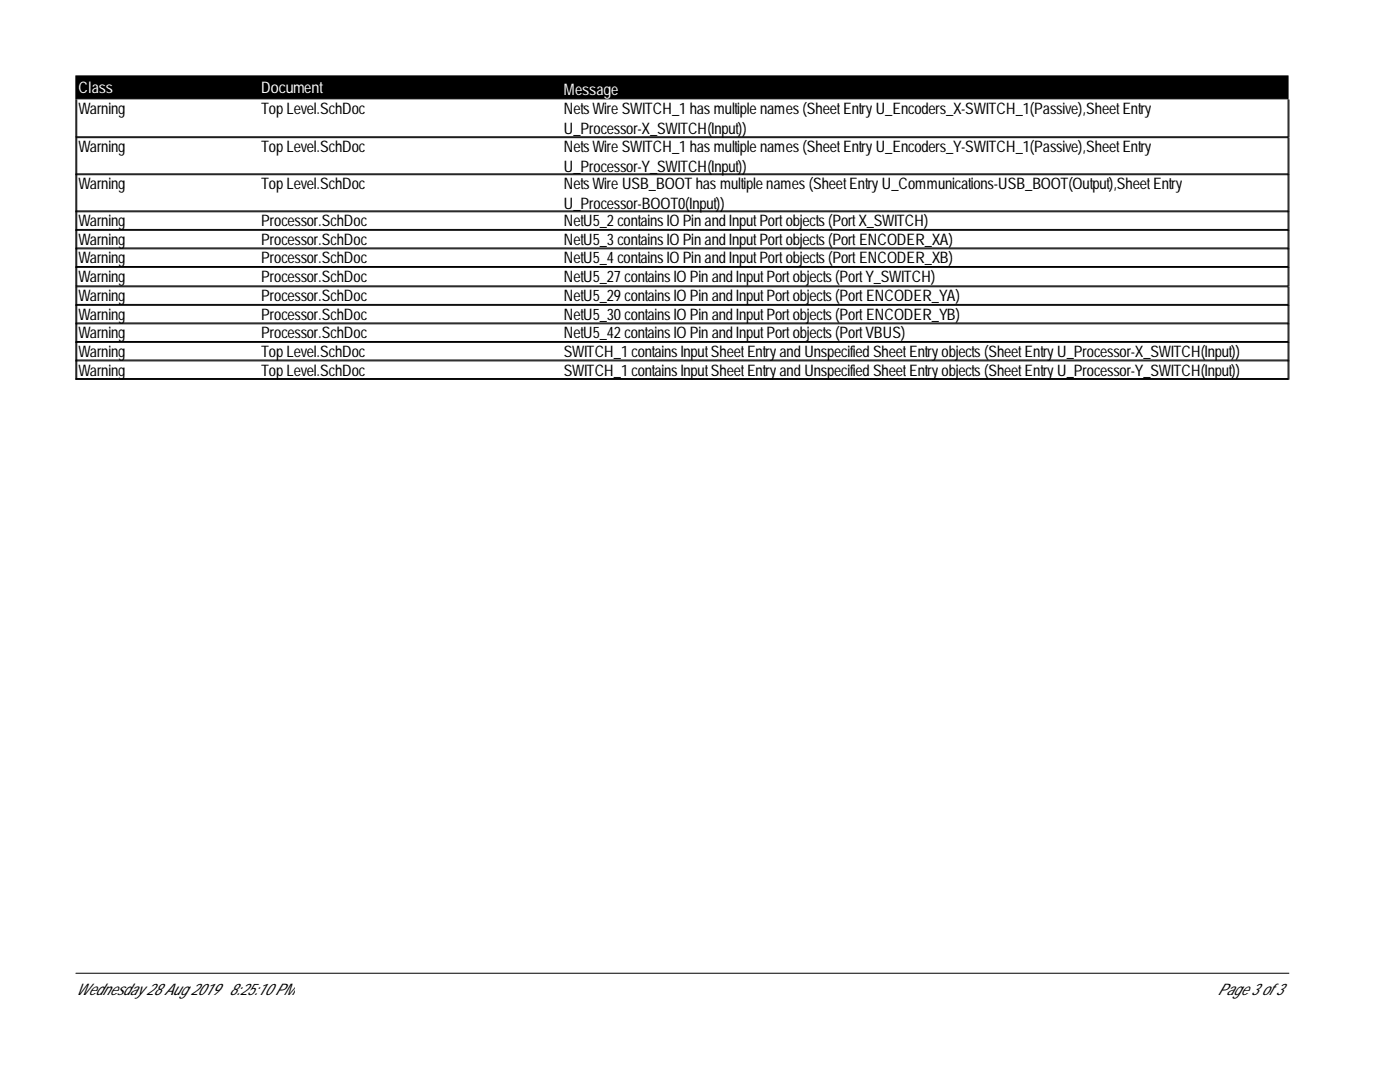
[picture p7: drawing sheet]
<svg xmlns="http://www.w3.org/2000/svg" width="279mm" height="216mm" viewBox="0 0 279 216" stroke-linecap="round" stroke-linejoin="round" font-family="sans-serif">
<defs><g id="words">
<g font-size="3.2" fill="#fff">
<text x="15.7" y="18.6">Class</text>
<text x="52.1" y="18.6">Document</text>
<text x="112.5" y="19">Message</text>
</g>
<g font-size="3.2">
<text x="15.7" y="22.8">Warning</text>
<text x="52.1" y="22.8">TopLevel.SchDoc</text>
<text x="112.5" y="22.8">NetsWireSWITCH_1 hasmultiplenames(SheetEntryU_Encoders_X-SWITCH_1(Passive),SheetEntry</text>
<text x="112.5" y="26.7">U_Processor-X_SWITCH(Input))</text>
<text x="15.7" y="30.4">Warning</text>
<text x="52.1" y="30.4">TopLevel.SchDoc</text>
<text x="112.5" y="30.4">NetsWireSWITCH_1 hasmultiplenames(SheetEntryU_Encoders_Y-SWITCH_1(Passive),SheetEntry</text>
<text x="112.5" y="34.3">U_Processor-Y_SWITCH(Input))</text>
<text x="15.7" y="37.8">Warning</text>
<text x="52.1" y="37.8">TopLevel.SchDoc</text>
<text x="112.5" y="37.8">NetsWireUSB_BOOT hasmultiplenames(SheetEntryU_Communications-USB_BOOT(Output),SheetEntry</text>
<text x="112.5" y="41.7">U_Processor-BOOT0(Input))</text>
<text x="15.7" y="45.2">Warning</text>
<text x="52.1" y="45.2">Processor.SchDoc</text>
<text x="112.5" y="45.2">NetU5_2containsIO PinandInputPortobjects(PortX_SWITCH)</text>
<text x="15.7" y="48.9">Warning</text>
<text x="15.7" y="52.6">Warning</text>
<text x="52.1" y="48.9">Processor.SchDoc</text>
<text x="52.1" y="52.6">Processor.SchDoc</text>
<text x="112.5" y="48.9">NetU5_3 containsIO PinandInputPortobjects(PortENCODER_XA)</text>
<text x="112.5" y="52.6">NetU5_4containsIO PinandInputPortobjects(PortENCODER_XB)</text>
<text x="15.7" y="56.3">Warning</text>
<text x="52.1" y="56.3">Processor.SchDoc</text>
<text x="112.5" y="56.3">NetU5_27 containsIO PinandInputPortobjects(PortY_SWITCH)</text>
<text x="15.7" y="60.1">Warning</text>
<text x="15.7" y="63.8">Warning</text>
<text x="52.1" y="60.1">Processor.SchDoc</text>
<text x="52.1" y="63.8">Processor.SchDoc</text>
<text x="112.5" y="60.1">NetU5_29 containsIO PinandInputPortobjects(PortENCODER_YA)</text>
<text x="112.5" y="63.8">NetU5_30containsIO PinandInputPortobjects(PortENCODER_YB)</text>
<text x="15.7" y="67.5">Warning</text>
<text x="15.7" y="71.2">Warning</text>
<text x="52.1" y="67.5">Processor.SchDoc</text>
<text x="52.1" y="71.2">TopLevel.SchDoc</text>
<text x="112.5" y="67.5">NetU5_42containsIO PinandInputPortobjects(PortVBUS)</text>
<text x="112.5" y="71.2">SWITCH_1 containsInputSheetEntryandUnspecifiedSheetEntryobjects(SheetEntryU_Processor-X_SWITCH(Input))</text>
<text x="15.7" y="74.9">Warning</text>
<text x="52.1" y="74.9">TopLevel.SchDoc</text>
<text x="112.5" y="74.9">SWITCH_1 containsInputSheetEntryandUnspecifiedSheetEntryobjects(SheetEntryU_Processor-Y_SWITCH(Input))</text>
<text x="15.1" y="198.5">Wednesday28Aug2019</text>
<text x="45.7" y="198.5">8:25:10PM</text>
<text x="243" y="198.5">Page3 of 3</text>
</g>
</g></defs>
<path d="M15.1 15.1h242v4.6h-242z" fill="#000" stroke="#000" stroke-width=".2"/>
<g fill="none" stroke="#000" stroke-width=".2">
<path d="M15.1 19.9v7.4h242v-7.4M15.3 19.9v7.4M257.2 19.9v7.4M15.1 27.5h242v29.5h-242zM15.1 34.9h242M15.1 34.7h242M15.3 27.5v29.5M257.2 27.5v29.5M15.1 57.2h242v18.5h-242zM15.1 42.3h242M15.1 42.1h242M15.1 46h242"/>
<path d="M15.1 45.8h242M15.1 49.7h242M15.1 49.5h242M15.1 53.4h242M15.1 53.2h242M15.3 57.2v18.5M257.2 57.2v18.5M15.1 60.9h242M15.1 60.7h242M15.1 64.6h242M15.1 64.4h242M15.1 68.3h242"/>
<path d="M15.1 68.1h242M15.1 72h242M15.1 71.8h242M15.1 75.5h242M15.1 194.2h242.1"/>
</g>
<use href="#words"/>
</svg>
